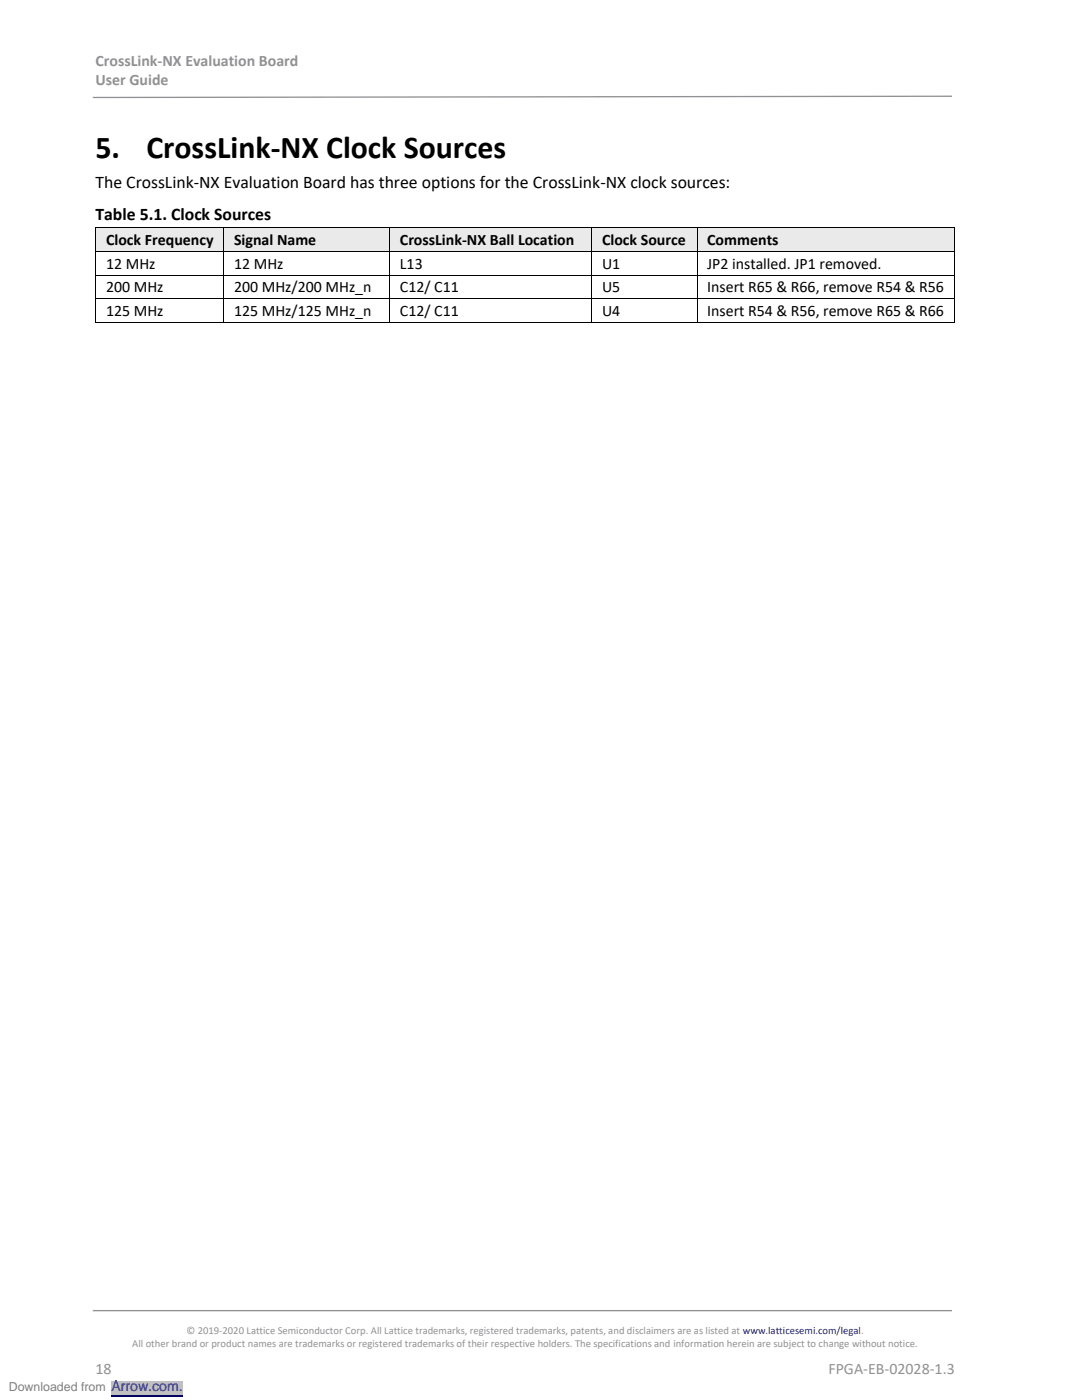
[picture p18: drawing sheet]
<svg xmlns="http://www.w3.org/2000/svg" width="216mm" height="279mm" viewBox="0 0 216 279" stroke-linecap="round" stroke-linejoin="round" font-family="sans-serif">
<defs><g id="words">
<g font-size="6.3">
<text x="19" y="31.4">5.</text>
<text x="29.2" y="31.4">CrossLink-NX Clock Sources</text>
</g>
<g font-size="3.5">
<text x="19" y="37.5">The CrossLink-NX Evaluation Board has three options for the CrossLink-NX clock sources:</text>
<text x="19" y="44">Table 5.1. Clock Sources</text>
</g>
<g font-size="3.2" fill="#919195">
<text x="19" y="13.2">CrossLink-NX Evaluation Board</text>
<text x="19" y="17.1">User Guide</text>
<text x="19" y="274.2">18</text>
<text x="165.3" y="274.2">FPGA-EB-02028-1.3</text>
</g>
<g font-size="3.2">
<text x="21.2" y="48.8">Clock Frequency</text>
<text x="21.2" y="53.6">12 MHz</text>
<text x="46.7" y="48.8">Signal Name</text>
<text x="46.7" y="53.6">12 MHz</text>
<text x="79.8" y="48.8">CrossLink-NX Ball Location</text>
<text x="79.8" y="53.6">L13</text>
<text x="120.1" y="48.8">Clock Source</text>
<text x="120.1" y="53.6">U1</text>
<text x="141.1" y="48.8">Comments</text>
<text x="141.1" y="53.6">JP2 installed. JP1 removed.</text>
<text x="21.2" y="58.4">200 MHz</text>
<text x="46.7" y="58.4">200 MHz/200 MHz_n</text>
<text x="79.8" y="58.4">C12/ C11</text>
<text x="120.1" y="58.4">U5</text>
<text x="141.1" y="58.4">Insert R65 &amp; R66, remove R54 &amp; R56</text>
<text x="21.2" y="63.1">125 MHz</text>
<text x="46.7" y="63.1">125 MHz/125 MHz_n</text>
<text x="79.8" y="63.1">C12/ C11</text>
<text x="120.1" y="63.1">U4</text>
<text x="141.1" y="63.1">Insert R54 &amp; R56, remove R65 &amp; R66</text>
</g>
<text font-size="2.8" fill="#00f" x="22.2" y="277.6">Arrow.com.</text>
<text font-size="2.5" fill="#808080" x="1.8" y="277.6">Downloaded from</text>
<g font-size="2.1" fill="#919195">
<text x="26.4" y="268.9">All other brand or product names are trademarks or registered trademarks of their respective holders. The specifications and information herein are subject to change without notice.</text>
<text x="37.2" y="266.3">© 2019-2020 Lattice Semiconductor Corp. All Lattice trademarks, registered trademarks, patents, and disclaimers are as listed at www.latticesemi.com/legal.</text>
</g>
</g></defs>
<path d="M190 19.2l-171.5 .3M18.5 261.6h171.5" fill="none" stroke="#919195" stroke-width=".26"/>
<g fill="#eaeaea">
<path d="M19.2 45.5h25.4v4.6h-25.4z" fill-rule="evenodd"/>
<path d="M21.2 45.5h21.4v4.6h-21.4z" fill-rule="evenodd"/>
<path d="M44.8 45.5h32.9v4.6h-32.9z" fill-rule="evenodd"/>
<path d="M46.7 45.5h29v4.6h-29z" fill-rule="evenodd"/>
<path d="M77.9 45.5h40.1v4.6h-40.1z" fill-rule="evenodd"/>
<path d="M79.8 45.5h36.3v4.6h-36.3z" fill-rule="evenodd"/>
<path d="M118.2 45.5h20.8v4.6h-20.8z" fill-rule="evenodd"/>
<path d="M120.1 45.5h16.9v4.6h-16.9z" fill-rule="evenodd"/>
<path d="M139.2 45.5h51.2v4.6h-51.2z" fill-rule="evenodd"/>
<path d="M141.1 45.5h47.3v4.6h-47.3z" fill-rule="evenodd"/>
</g>
<g fill="#000">
<path d="M19 45.3h.2v.2h-.2z" fill-rule="evenodd"/>
<path d="M19 45.3h.2v.2h-.2z" fill-rule="evenodd"/>
<path d="M19 50.1h.2v.1h-.2z" fill-rule="evenodd"/>
<path d="M19 54.8h.2v.2h-.2z" fill-rule="evenodd"/>
<path d="M19 59.6h.2v.1h-.2z" fill-rule="evenodd"/>
<path d="M44.6 45.3h.2v.2h-.2z" fill-rule="evenodd"/>
<path d="M44.6 50.1h.2v.1h-.2z" fill-rule="evenodd"/>
<path d="M44.6 54.8h.2v.2h-.2z" fill-rule="evenodd"/>
<path d="M44.6 59.6h.2v.1h-.2z" fill-rule="evenodd"/>
<path d="M77.7 45.3h.2v.2h-.2z" fill-rule="evenodd"/>
<path d="M77.7 50.1h.2v.1h-.2z" fill-rule="evenodd"/>
<path d="M77.7 54.8h.2v.2h-.2z" fill-rule="evenodd"/>
<path d="M77.7 59.6h.2v.1h-.2z" fill-rule="evenodd"/>
<path d="M118 45.3h.2v.2h-.2z" fill-rule="evenodd"/>
<path d="M118 50.1h.2v.1h-.2z" fill-rule="evenodd"/>
<path d="M118 54.8h.2v.2h-.2z" fill-rule="evenodd"/>
<path d="M118 59.6h.2v.1h-.2z" fill-rule="evenodd"/>
<path d="M139 45.3h.2v.2h-.2z" fill-rule="evenodd"/>
<path d="M139 50.1h.2v.1h-.2z" fill-rule="evenodd"/>
<path d="M139 54.8h.2v.2h-.2z" fill-rule="evenodd"/>
<path d="M139 59.6h.2v.1h-.2z" fill-rule="evenodd"/>
<path d="M190.4 45.3h.1v.2h-.1z" fill-rule="evenodd"/>
<path d="M190.4 45.3h.1v.2h-.1z" fill-rule="evenodd"/>
<path d="M190.4 50.1h.1v.1h-.1z" fill-rule="evenodd"/>
<path d="M190.4 54.8h.1v.2h-.1z" fill-rule="evenodd"/>
<path d="M190.4 59.6h.1v.1h-.1z" fill-rule="evenodd"/>
<path d="M19 64.3h.2v.2h-.2z" fill-rule="evenodd"/>
<path d="M19 64.3h.2v.2h-.2z" fill-rule="evenodd"/>
<path d="M44.6 64.3h.2v.2h-.2z" fill-rule="evenodd"/>
<path d="M77.7 64.3h.2v.2h-.2z" fill-rule="evenodd"/>
<path d="M118 64.3h.2v.2h-.2z" fill-rule="evenodd"/>
<path d="M139 64.3h.2v.2h-.2z" fill-rule="evenodd"/>
<path d="M190.4 64.3h.1v.2h-.1z" fill-rule="evenodd"/>
<path d="M190.4 64.3h.1v.2h-.1z" fill-rule="evenodd"/>
</g>
<g fill="none" stroke="#000" stroke-width=".2">
<path d="M19.1 45.5v4.6M19.1 50.2v4.6M19.1 55v4.6M19.1 59.7v4.6M19.2 45.4h25.4M19.2 50.2h25.4M19.2 54.9h25.4M19.2 59.7h25.4M44.7 45.5v4.6M44.7 50.2v4.6M44.7 55v4.6M44.7 59.7v4.6"/>
<path d="M44.8 45.4h32.9M44.8 50.2h32.9M44.8 54.9h32.9M44.8 59.7h32.9M77.8 45.5v4.6M77.8 50.2v4.6M77.8 55v4.6M77.8 59.7v4.6M77.9 45.4h40.1M77.9 50.2h40.1M77.9 54.9h40.1M77.9 59.7h40.1"/>
<path d="M118.1 45.5v4.6M118.1 50.2v4.6M118.1 55v4.6M118.1 59.7v4.6M118.2 45.4h20.8M118.2 50.2h20.8M118.2 54.9h20.8M118.2 59.7h20.8M139.1 45.5v4.6M139.1 50.2v4.6M139.1 55v4.6M139.1 59.7v4.6"/>
<path d="M139.2 45.4h51.2M139.2 50.2h51.2M139.2 54.9h51.2M139.2 59.7h51.2M190.4 45.5v4.6M190.4 50.2v4.6M190.4 55v4.6M190.4 59.7v4.6M19.2 64.4h25.4M44.8 64.4h32.9M77.9 64.4h40.1M118.2 64.4h20.8"/>
<path d="M139.2 64.4h51.2"/>
</g>
<path d="M0 276.9h70.6" fill="none" stroke="#fff" stroke-width="2.5" stroke-linecap="butt"/>
<path d="M22.2 275.6h14.3v2.6h-14.3z" fill="#c0c0c0"/>
<path d="M22.2 278.6h14.3" fill="none" stroke="#00f" stroke-width=".2"/>
<path d="M0 276.9h70.6" fill="none" stroke="#fff" stroke-width="2.5" stroke-linecap="butt"/>
<path d="M22.2 275.6h14.3v2.6h-14.3z" fill="#c0c0c0"/>
<path d="M22.2 278.6h14.3" fill="none" stroke="#00f" stroke-width=".2"/>
<path d="M0 276.9h70.6" fill="none" stroke="#fff" stroke-width="2.5" stroke-linecap="butt"/>
<path d="M22.2 275.6h14.3v2.6h-14.3z" fill="#c0c0c0"/>
<path d="M22.2 278.6h14.3" fill="none" stroke="#00f" stroke-width=".2"/>
<path d="M0 276.9h70.6" fill="none" stroke="#fff" stroke-width="2.5" stroke-linecap="butt"/>
<path d="M22.2 275.6h14.3v2.6h-14.3z" fill="#c0c0c0"/>
<path d="M22.2 278.6h14.3" fill="none" stroke="#00f" stroke-width=".2"/>
<path d="M0 276.9h70.6" fill="none" stroke="#fff" stroke-width="2.5" stroke-linecap="butt"/>
<path d="M22.2 275.6h14.3v2.6h-14.3z" fill="#c0c0c0"/>
<path d="M22.2 278.6h14.3" fill="none" stroke="#00f" stroke-width=".2"/>
<path d="M0 276.9h70.6" fill="none" stroke="#fff" stroke-width="2.5" stroke-linecap="butt"/>
<path d="M22.2 275.6h14.3v2.6h-14.3z" fill="#c0c0c0"/>
<path d="M22.2 278.6h14.3" fill="none" stroke="#00f" stroke-width=".2"/>
<path d="M0 276.9h70.6" fill="none" stroke="#fff" stroke-width="2.5" stroke-linecap="butt"/>
<path d="M22.2 275.6h14.3v2.6h-14.3z" fill="#c0c0c0"/>
<path d="M22.2 278.6h14.3" fill="none" stroke="#00f" stroke-width=".2"/>
<path d="M0 276.9h70.6" fill="none" stroke="#fff" stroke-width="2.5" stroke-linecap="butt"/>
<path d="M22.2 275.6h14.3v2.6h-14.3z" fill="#c0c0c0"/>
<path d="M22.2 278.6h14.3" fill="none" stroke="#00f" stroke-width=".2"/>
<path d="M0 276.9h70.6" fill="none" stroke="#fff" stroke-width="2.5" stroke-linecap="butt"/>
<path d="M22.2 275.6h14.3v2.6h-14.3z" fill="#c0c0c0"/>
<path d="M22.2 278.6h14.3" fill="none" stroke="#00f" stroke-width=".2"/>
<path d="M0 276.9h70.6" fill="none" stroke="#fff" stroke-width="2.5" stroke-linecap="butt"/>
<path d="M22.2 275.6h14.3v2.6h-14.3z" fill="#c0c0c0"/>
<path d="M22.2 278.6h14.3" fill="none" stroke="#00f" stroke-width=".2"/>
<path d="M0 276.9h70.6" fill="none" stroke="#fff" stroke-width="2.5" stroke-linecap="butt"/>
<path d="M22.2 275.6h14.3v2.6h-14.3z" fill="#c0c0c0"/>
<path d="M22.2 278.6h14.3" fill="none" stroke="#00f" stroke-width=".2"/>
<path d="M0 276.9h70.6" fill="none" stroke="#fff" stroke-width="2.5" stroke-linecap="butt"/>
<path d="M22.2 275.6h14.3v2.6h-14.3z" fill="#c0c0c0"/>
<path d="M22.2 278.6h14.3" fill="none" stroke="#00f" stroke-width=".2"/>
<path d="M0 276.9h70.6" fill="none" stroke="#fff" stroke-width="2.5" stroke-linecap="butt"/>
<path d="M22.2 275.6h14.3v2.6h-14.3z" fill="#c0c0c0"/>
<path d="M22.2 278.6h14.3" fill="none" stroke="#00f" stroke-width=".2"/>
<path d="M0 276.9h70.6" fill="none" stroke="#fff" stroke-width="2.5" stroke-linecap="butt"/>
<path d="M22.2 275.6h14.3v2.6h-14.3z" fill="#c0c0c0"/>
<path d="M22.2 278.6h14.3" fill="none" stroke="#00f" stroke-width=".2"/>
<path d="M0 276.9h70.6" fill="none" stroke="#fff" stroke-width="2.5" stroke-linecap="butt"/>
<path d="M22.2 275.6h14.3v2.6h-14.3z" fill="#c0c0c0"/>
<path d="M22.2 278.6h14.3" fill="none" stroke="#00f" stroke-width=".2"/>
<path d="M0 276.9h70.6" fill="none" stroke="#fff" stroke-width="2.5" stroke-linecap="butt"/>
<path d="M22.2 275.6h14.3v2.6h-14.3z" fill="#c0c0c0"/>
<path d="M22.2 278.6h14.3" fill="none" stroke="#00f" stroke-width=".2"/>
<path d="M0 276.9h70.6" fill="none" stroke="#fff" stroke-width="2.5" stroke-linecap="butt"/>
<path d="M22.2 275.6h14.3v2.6h-14.3z" fill="#c0c0c0"/>
<path d="M22.2 278.6h14.3" fill="none" stroke="#00f" stroke-width=".2"/>
<path d="M0 276.9h70.6" fill="none" stroke="#fff" stroke-width="2.5" stroke-linecap="butt"/>
<path d="M22.2 275.6h14.3v2.6h-14.3z" fill="#c0c0c0"/>
<path d="M22.2 278.6h14.3" fill="none" stroke="#00f" stroke-width=".2"/>
<use href="#words"/>
</svg>
